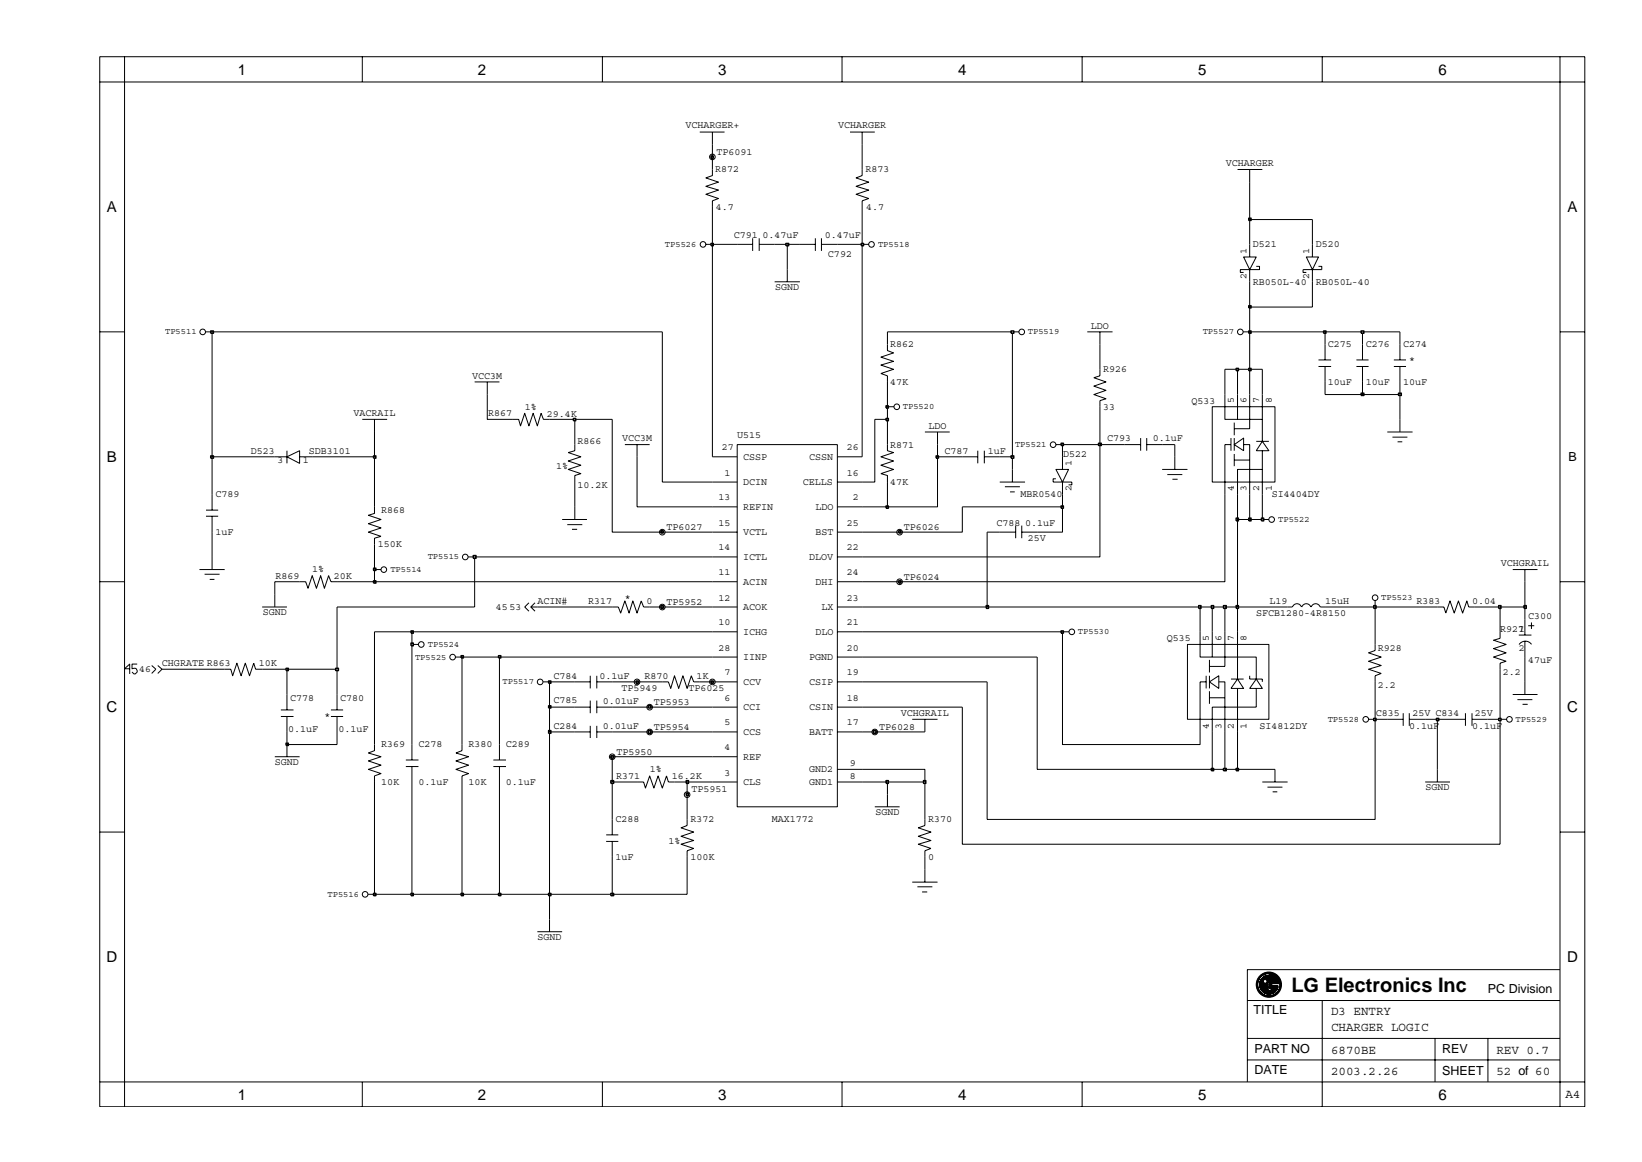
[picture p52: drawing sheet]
<svg xmlns="http://www.w3.org/2000/svg" width="297mm" height="210mm" viewBox="0 0 297 210" stroke-linecap="round" stroke-linejoin="round" font-family="sans-serif">
<defs><g id="words">
<text font-size="3.6" x="233.6" y="179.6">LG Electronics Inc</text>
<g font-size="2.7">
<text x="43" y="13.5">1</text>
<text x="86.5" y="13.5">2</text>
<text x="129.9" y="13.5">3</text>
<text x="173.3" y="13.5">4</text>
<text x="216.8" y="13.5">5</text>
<text x="260.2" y="13.5">6</text>
<text x="19.3" y="38.4">A</text>
<text x="283.6" y="38.4">A</text>
<text x="19.3" y="83.6">B</text>
<text x="19.3" y="128.9">C</text>
<text x="283.5" y="128.9">C</text>
<text x="19.3" y="174.1">D</text>
<text x="283.5" y="174.1">D</text>
<text x="43" y="199">1</text>
<text x="86.5" y="199">2</text>
<text x="129.9" y="199">3</text>
<text x="173.3" y="199">4</text>
<text x="216.8" y="199">5</text>
<text x="260.2" y="199">6</text>
</g>
<g font-size="2.3">
<text x="283.7" y="83.5">B</text>
<text x="269.2" y="179.6">PC Division</text>
<text x="226.7" y="183.5">TITLE</text>
<text x="240.8" y="183.6">D3 ENTRY</text>
<text x="226.9" y="190.5">PART NO</text>
<text x="240.8" y="190.7">6870BE</text>
<text x="240.8" y="186.6">CHARGER LOGIC</text>
<text x="260.9" y="190.5">REV</text>
<text x="270.7" y="190.7">REV 0.7</text>
<text x="226.9" y="194.3">DATE</text>
<text x="240.8" y="194.6">2003.2.26</text>
<text x="260.9" y="194.5">SHEET</text>
<text x="270.7" y="194.6">52 of 60</text>
<text x="283.2" y="198.7">A4</text>
</g>
<g font-size="1.8">
<text x="124" y="23.2">VCHARGER+</text>
<text x="151.6" y="23.2">VCHARGER</text>
<text x="129.6" y="28">TP6091</text>
<text x="129.4" y="31.2">R872</text>
<text x="156.6" y="31.2">R873</text>
<text x="221.7" y="30.1">VCHARGER</text>
<text x="129.5" y="38">4.7</text>
<text x="156.7" y="38">4.7</text>
<text x="132.8" y="43">C791</text>
<text x="137.9" y="43.1">0.47uF</text>
<text x="149.2" y="43.1">0.47uF</text>
<text x="149.8" y="46.4">C792</text>
<text x="225.5" y="45.9" transform="rotate(-90 225.5 45.9)">1</text>
<text x="226.7" y="44.7">D521</text>
<text x="236.8" y="45.9" transform="rotate(-90 236.8 45.9)">1</text>
<text x="238" y="44.7">D520</text>
<text x="140.2" y="52.4">SGND</text>
<text x="225.5" y="50.5" transform="rotate(-90 225.5 50.5)">2</text>
<text x="226.7" y="51.5">RB050L-40</text>
<text x="236.8" y="50.5" transform="rotate(-90 236.8 50.5)">2</text>
<text x="238" y="51.5">RB050L-40</text>
<text x="197.3" y="59.5">LDO</text>
<text x="161" y="62.9">R862</text>
<text x="240.2" y="62.9">C275</text>
<text x="247.1" y="62.9">C276</text>
<text x="253.8" y="62.9">C274</text>
<text x="254.9" y="65.7">*</text>
<text x="85.4" y="68.5">VCC3M</text>
<text x="161" y="69.6">47K</text>
<text x="199.6" y="67.3">R926</text>
<text x="240.2" y="69.7">10uF</text>
<text x="247.1" y="69.7">10uF</text>
<text x="253.8" y="69.7">10uF</text>
<text x="63.9" y="75.3">VACRAIL</text>
<text x="88.3" y="75.3">R867</text>
<text x="94.9" y="74.1">1%</text>
<text x="98.9" y="75.4">29.4K</text>
<text x="168" y="77.6">LDO</text>
<text x="199.6" y="74.1">33</text>
<text x="215.5" y="73">Q533</text>
<text x="223.2" y="73" transform="rotate(-90 223.2 73)">5</text>
<text x="225.5" y="73" transform="rotate(-90 225.5 73)">6</text>
<text x="227.8" y="73" transform="rotate(-90 227.8 73)">7</text>
<text x="230" y="73" transform="rotate(-90 230 73)">8</text>
<text x="45.4" y="82.1">D523</text>
<text x="50.2" y="83.8">3</text>
<text x="54.8" y="83.8">1</text>
<text x="55.9" y="82.1">SDB3101</text>
<text x="104.5" y="80.4">R866</text>
<text x="112.5" y="79.8">VCC3M</text>
<text x="130.6" y="81.5">27</text>
<text x="133.4" y="79.3">U515</text>
<text x="134.5" y="83.2">CSSP</text>
<text x="146.4" y="83.2">CSSN</text>
<text x="153.2" y="81.5">26</text>
<text x="161" y="81">R871</text>
<text x="170.8" y="82.1">C787</text>
<text x="178.7" y="82.1">1uF</text>
<text x="192.3" y="82.7">D522</text>
<text x="200.3" y="79.8">C793</text>
<text x="208.5" y="79.9">0.1uF</text>
<text x="39" y="90">C789</text>
<text x="100.6" y="84.9">1%</text>
<text x="104.5" y="88.3">10.2K</text>
<text x="131.1" y="86.1">1</text>
<text x="134.5" y="87.7">DCIN</text>
<text x="145.2" y="87.7">CELLS</text>
<text x="153.2" y="86.1">16</text>
<text x="161" y="87.7">47K</text>
<text x="184.6" y="90">MBR0540</text>
<text x="193.8" y="88.9" transform="rotate(-90 193.8 88.9)">2</text>
<text x="193.8" y="84.3" transform="rotate(-90 193.8 84.3)">1</text>
<text x="223.2" y="88.8" transform="rotate(-90 223.2 88.8)">4</text>
<text x="225.5" y="88.8" transform="rotate(-90 225.5 88.8)">3</text>
<text x="227.8" y="88.8" transform="rotate(-90 227.8 88.8)">2</text>
<text x="230" y="90">SI4404DY</text>
<text x="230" y="88.8" transform="rotate(-90 230 88.8)">1</text>
<text x="68.9" y="92.8">R868</text>
<text x="120.6" y="95.9">TP6027</text>
<text x="130" y="90.5">13</text>
<text x="130" y="95.1">15</text>
<text x="134.5" y="92.2">REFIN</text>
<text x="147.5" y="92.2">LDO</text>
<text x="153.2" y="95.1">25</text>
<text x="154.3" y="90.5">2</text>
<text x="163.5" y="95.9">TP6026</text>
<text x="180.3" y="95.1">C788</text>
<text x="185.4" y="95.1">0.1uF</text>
<text x="39" y="96.8">1uF</text>
<text x="68.3" y="99">150K</text>
<text x="130" y="99.6">14</text>
<text x="134.5" y="101.3">ICTL</text>
<text x="134.5" y="96.8">VCTL</text>
<text x="146.4" y="101.3">DLOV</text>
<text x="147.5" y="96.8">BST</text>
<text x="153.2" y="99.6">22</text>
<text x="185.9" y="97.9">25V</text>
<text x="49.9" y="104.7">R869</text>
<text x="56.5" y="103.6">1%</text>
<text x="60.4" y="104.8">20K</text>
<text x="130" y="104.1">11</text>
<text x="134.5" y="105.8">ACIN</text>
<text x="147.5" y="105.8">DHI</text>
<text x="153.2" y="104.1">24</text>
<text x="163.5" y="104.9">TP6024</text>
<text x="271.5" y="102.4">VCHGRAIL</text>
<text x="47.5" y="111.3">SGND</text>
<text x="89.7" y="110.4">4553</text>
<text x="97.2" y="109.3">ACIN#</text>
<text x="106.4" y="109.3">R317</text>
<text x="113" y="108.7">*</text>
<text x="116.9" y="109.2">0</text>
<text x="120.6" y="109.4">TP5952</text>
<text x="130" y="108.7">12</text>
<text x="130" y="113.1">10</text>
<text x="134.5" y="110.4">ACOK</text>
<text x="148.6" y="110.4">LX</text>
<text x="153.2" y="113.1">21</text>
<text x="153.2" y="108.7">23</text>
<text x="227.3" y="111.5">SFCB1280-4R8150</text>
<text x="229.7" y="109.3">L19</text>
<text x="239.7" y="109.3">15uH</text>
<text x="256.3" y="109.3">R383</text>
<text x="266.3" y="109.3">0.04</text>
<text x="276.4" y="112">C300</text>
<text x="130" y="117.7">28</text>
<text x="134.5" y="114.8">ICHG</text>
<text x="134.5" y="119.4">IINP</text>
<text x="146.4" y="119.4">PGND</text>
<text x="147.5" y="114.8">DLO</text>
<text x="153.2" y="117.7">20</text>
<text x="211.1" y="116">Q535</text>
<text x="218.7" y="116" transform="rotate(-90 218.7 116)">5</text>
<text x="221" y="116" transform="rotate(-90 221 116)">6</text>
<text x="223.2" y="116" transform="rotate(-90 223.2 116)">7</text>
<text x="225.5" y="116" transform="rotate(-90 225.5 116)">8</text>
<text x="249.3" y="117.7">R928</text>
<text x="271.4" y="114.3">R927</text>
<text x="274.8" y="114.3">1</text>
<text x="274.8" y="117.7">2</text>
<text x="276.4" y="119.9">47uF</text>
<text x="25.2" y="121.6">46</text>
<text x="29.3" y="120.5">CHGRATE R863</text>
<text x="46.8" y="120.6">10K</text>
<text x="100.1" y="122.8">C784</text>
<text x="108.5" y="122.9">0.1uF</text>
<text x="112.4" y="125.1">TP5949</text>
<text x="116.6" y="122.8">R870</text>
<text x="124.6" y="125.1">TP6025</text>
<text x="126" y="122.8">1K</text>
<text x="131.1" y="122.2">7</text>
<text x="134.5" y="123.9">CCV</text>
<text x="146.4" y="123.9">CSIP</text>
<text x="153.2" y="122.2">19</text>
<text x="249.3" y="124.5">2.2</text>
<text x="271.9" y="122.2">2.2</text>
<text x="52.5" y="126.8">C778</text>
<text x="58.7" y="130.2">*</text>
<text x="61.6" y="126.8">C780</text>
<text x="100.1" y="131.9">C284</text>
<text x="100.1" y="127.3">C785</text>
<text x="109.1" y="131.8">0.01uF</text>
<text x="109.1" y="127.4">0.01uF</text>
<text x="118.3" y="127.5">TP5953</text>
<text x="131.1" y="126.8">6</text>
<text x="131.1" y="131.3">5</text>
<text x="134.5" y="128.5">CCI</text>
<text x="146.4" y="128.5">CSIN</text>
<text x="153.2" y="126.8">18</text>
<text x="153.2" y="131.3">17</text>
<text x="163" y="129.6">VCHGRAIL</text>
<text x="218.7" y="131.8" transform="rotate(-90 218.7 131.8)">4</text>
<text x="221" y="131.8" transform="rotate(-90 221 131.8)">3</text>
<text x="223.2" y="131.8" transform="rotate(-90 223.2 131.8)">2</text>
<text x="225.5" y="131.8" transform="rotate(-90 225.5 131.8)">1</text>
<text x="227.8" y="131.9">SI4812DY</text>
<text x="248.9" y="129.6">C835</text>
<text x="254.9" y="131.9">0.1uF</text>
<text x="255.5" y="129.6">25V C834</text>
<text x="266.3" y="131.9">0.1uF</text>
<text x="266.8" y="129.6">25V</text>
<text x="52.2" y="132.4">0.1uF</text>
<text x="61.2" y="132.4">0.1uF</text>
<text x="68.9" y="135.2">R369</text>
<text x="75.7" y="135.2">C278</text>
<text x="84.8" y="135.2">R380</text>
<text x="91.5" y="135.2">C289</text>
<text x="111.5" y="136.6">TP5950</text>
<text x="118.3" y="132.1">TP5954</text>
<text x="131.1" y="135.8">4</text>
<text x="134.5" y="133">CCS</text>
<text x="134.5" y="137.4">REF</text>
<text x="146.4" y="133">BATT</text>
<text x="159" y="132.1">TP6028</text>
<text x="49.7" y="138.4">SGND</text>
<text x="68.9" y="142">10K</text>
<text x="75.7" y="142">0.1uF</text>
<text x="84.8" y="142">10K</text>
<text x="91.5" y="142">0.1uF</text>
<text x="111.5" y="140.9">R371</text>
<text x="117.5" y="139.7">1%</text>
<text x="121.5" y="140.9">16.2K</text>
<text x="125.1" y="143.4">TP5951</text>
<text x="131.1" y="140.3">3</text>
<text x="134.5" y="142">CLS</text>
<text x="146.4" y="142">GND1</text>
<text x="146.4" y="139.7">GND2</text>
<text x="153.8" y="140.9">8</text>
<text x="153.8" y="138.6">9</text>
<text x="257.9" y="143">SGND</text>
<text x="111.3" y="148.8">C288</text>
<text x="124.9" y="148.8">R372</text>
<text x="139.6" y="148.8">MAX1772</text>
<text x="158.4" y="147.4">SGND</text>
<text x="167.9" y="148.8">R370</text>
<text x="111.3" y="155.6">1uF</text>
<text x="120.9" y="152.8">1%</text>
<text x="124.9" y="155.6">100K</text>
<text x="167.9" y="155.6">0</text>
<text x="97.2" y="170">SGND</text>
</g>
<g font-size="1.6">
<text x="120.3" y="44.7">TP5526</text>
<text x="158.8" y="44.7">TP5518</text>
<text x="29.9" y="60.5">TP5511</text>
<text x="185.9" y="60.5">TP5519</text>
<text x="217.6" y="60.5">TP5527</text>
<text x="163.3" y="74.1">TP5520</text>
<text x="183.6" y="80.9">TP5521</text>
<text x="231.2" y="94.5">TP5522</text>
<text x="77.4" y="101.2">TP5515</text>
<text x="70.6" y="103.5">TP5514</text>
<text x="249.9" y="108.6">TP5523</text>
<text x="75.1" y="119.3">TP5525</text>
<text x="77.4" y="117.1">TP5524</text>
<text x="195" y="114.8">TP5530</text>
<text x="90.9" y="123.8">TP5517</text>
<text x="240.2" y="130.6">TP5528</text>
<text x="274.2" y="130.6">TP5529</text>
<text x="59.2" y="162.3">TP5516</text>
</g>
</g></defs>
<g fill="none" stroke="#000" stroke-width=".18">
<path d="M126.6 23.9h4.5M128.9 30.7v1.1l-1.2 .4 2.3 .8-2.3 .7 2.3 .7-2.3 .8 2.3 .7-1.1 .4v1.1M128.9 23.9v2.2M153.8 23.9h4.5M156 30.7v1.1l-1.1 .4 2.3 .8-2.3 .7 2.3 .7-2.3 .8 2.3 .7-1.2 .4v1.1M156 23.9v2.2M223.9 30.7h4.5M226.1 30.7v2.3M127.7 44.2h1.2M133.4 44.2h2.8M136.2 43.1v2.3M137.3 44.2h2.8"/>
<path d="M137.3 43.1v2.3M140.1 51h4.6M142.4 48.8v2.2M144.7 44.2h2.8M147.5 43.1v2.3M148.6 44.2h2.9M148.6 43.1v2.3M156 44.2h1.2M225 46.5h2.3l-1.2 2.3zM226.1 44.2v2.3M226.1 48.8v2.2M227.3 48.2h.5v.6h-3.4v.5h.6"/>
<path d="M236.3 46.5h2.2l-1.1 2.3zM237.4 44.2v2.3M237.4 48.8v2.2M238.5 48.2h.6v.6h-3.4v.5h.6M37.3 60h1.1M65.5 75.9h4.5M67.7 75.9v2.3M85.9 69.1h4.4M88.1 69.1v2.3M92.6 75.9h1.2l.4 1.2 .7-2.3 .8 2.3 .7-2.3 .8 2.3 .7-2.3 .4 1.1h1.1M160.5 62.3v1.1l1.1 .5-2.2 .7 2.2 .8-2.2 .7 2.2 .7-2.2 .8 1.1 .4v1.1M160.5 73.6h1.1"/>
<path d="M167.3 78.2h4.5M169.6 78.2v2.3M183.1 60h1.1M196.7 60h4.6M199 66.8v1.2l-1.1 .3 2.2 .8-2.2 .8 2.2 .7-2.2 .8 2.2 .8-1.1 .3v1.1M199 60v2.3M206.3 79.3v2.3M207.4 79.3v2.3M219.3 73.6h11.3v13.6h-11.3zM221.6 71.4v4.5h2.3M222.7 79.3v2.3M223.3 76.5v2.3"/>
<path d="M223.3 79.3v2.3M223.9 71.4v4.5M225 60h1.1M226.1 71.4v6.2h-2.8M227.3 79.9h2.2M228.4 79.9l1.1 1.7h-2.2zM228.4 71.4v4.5h-4.5M228.4 75.9v4M238.5 65.1h2.3M238.5 66.3h2.3M239.7 62.3v2.8M239.7 66.3v2.8"/>
<path d="M245.4 65.1h2.2M245.4 66.3h2.2M246.5 62.3v2.8M246.5 66.3v2.8M251 78.2h4.5M251.9 79.1h2.7M252.1 65.1h2.2M252.1 66.3h2.2M252.8 79.9h.9M253.2 62.3v2.8M253.2 66.3v2.8M253.2 75.9v2.3"/>
<path d="M37.3 93.4h2.2M37.3 92.3h2.2M38.4 89.4v2.9M38.4 93.4v2.9M49.7 82.7h2.2M51.9 81.6v2.2M51.9 82.7l2.3-1.1v2.2zM54.2 82.7h2.3M67.7 91.7v1.2l-1.1 .3 2.3 .8-2.3 .8 2.3 .7-2.3 .8 2.3 .7-1.2 .4v1.1M101.7 94h4.5M102.6 94.9h2.7M103.5 95.8h.9"/>
<path d="M104 80.5v1.1l-1.2 .3 2.3 .8-2.3 .7 2.3 .8-2.3 .7 2.3 .8-1.1 .3v1.2M104 91.7v2.3M113 80.5h4.5M115.2 80.5v2.2M128.9 87.2h4.5M128.9 91.7h4.5M128.9 82.7h4.5M128.9 96.3h4.5M133.4 80.5h18.1v65.5h-18.1zM151.5 87.2h4.5M151.5 91.7h4.5M151.5 82.7h4.5"/>
<path d="M151.5 96.3h4.5M160.5 80.5v1.1l1.1 .3-2.2 .8 2.2 .7-2.2 .8 2.2 .7-2.2 .8 1.1 .3v1.2M174.1 82.7h2.8M176.9 81.6v2.2M178.1 82.7h2.8M178.1 81.6v2.2M180.9 87.2h4.5M180.9 96.3h2.8M181.8 88.1h2.7M182.7 89h.9M183.1 84.9v2.3M183.7 95.1v2.3"/>
<path d="M184.8 96.3h2.8M184.8 95.1v2.3M191 84.9h2.3l-1.1 2.3zM191 86.6h-.5v.6h3.4v.5h-.6M191 80.5h1.2M192.2 82.7v2.2M192.2 87.2v2.2M203.5 80.5h2.8M207.4 80.5h2.8M210.2 84.9h4.6M211.2 85.9h2.7M212.1 86.7h.9"/>
<path d="M212.5 82.7v2.2M222.7 80.5h-1.1v8.9M223.3 80.5l1.7-1.2v2.3zM223.3 82.1v2.2M223.3 83.2h2.8M225 80.5h1.1v2.7M226.1 83.2v6.2M228.4 81.6v3.3h-4.5v4.5M228.4 84.9v4.5M228.4 94h1.1M36.1 103.1h4.6M37 103.9h2.7"/>
<path d="M37.9 104.8h.9M38.4 100.8v2.3M47.4 109.8h4.5M49.7 107.5v2.3M54.2 105.3h1.1l.4 1.1 .8-2.2 .7 2.2 .8-2.2 .7 2.2 .7-2.2 .5 1.1h1.1M67.7 103.1h1.2M74.5 116.6h1.2M82.5 118.9h1.1M84.8 100.8h1.1M95.7 109.1l-.8 .7 .8 .8M96 109.8h1.2M96 109.8l.8 .8"/>
<path d="M96.8 109.1l-.8 .7M110.8 109.8h1.1l.4 1.1 .7-2.2 .8 2.2 .7-2.2 .7 2.2 .8-2.2 .4 1.1h1.1M128.9 109.8h4.5M128.9 100.8h4.5M128.9 118.9h4.5M128.9 105.3h4.5M128.9 114.3h4.5M151.5 109.8h4.5M151.5 100.8h4.5M151.5 118.9h4.5M151.5 105.3h4.5M151.5 114.3h4.5"/>
<path d="M192.2 114.3h1.1M214.8 116.6h14.7v13.6h-14.7zM217.1 114.3v4.6h2.2M218.8 119.4v2.3M219.3 114.3v4.6M221.6 114.3v6.3h-2.8M223.9 114.3v4.6h-4.6M232.9 109.8h.9M233.8 109.8a.85 .85 0 0 1 .8-.6 .85 .85 0 0 1 .8 .6M235.5 109.8a.85 .85 0 0 1 .8-.6 .85 .85 0 0 1 .8 .6M239.7 109.8h-.9a.85 .85 0 0 0-.8-.6 .85 .85 0 0 0-.8 .6M248.8 116.6v1.1l-1.2 .4 2.3 .8-2.3 .8 2.3 .7-2.3 .7 2.3 .8-1.1 .4v1.1"/>
<path d="M248.8 108.7v1.1M260 109.8h1.2l.3 1.1 .8-2.2 .8 2.2 .7-2.2 .8 2.2 .8-2.2 .3 1.1h1.1M271.4 114.3v1.2l-1.2 .3 2.3 .8-2.3 .8 2.3 .7-2.3 .8 2.3 .8-1.1 .3v1.1M273.7 103.1h4.4M274.8 114.9h2.2M275.9 103.1v2.2M275.9 112.1v2.8M275.9 116v2.9M276.4 113.2h1.1M277 112.6v1.2M277 116.6a1.35 1.35 0 0 0-2.2 0M27.4 120.4l.8 .7-.8 .8"/>
<path d="M28.5 120.4l.8 .7-.8 .8M40.7 121.1h1.1l.3 1.2 .8-2.3 .7 2.3 .8-2.3 .7 2.3 .8-2.3 .3 1.1h1.2M49.7 136.9h4.5M50.8 128.5h2.3M50.8 129.6h2.3M51.9 125.7v2.8M51.9 129.6v2.8M51.9 134.7v2.2M59.9 128.5h2.2M59.9 129.6h2.2M61 125.7v2.8M61 129.6v2.8"/>
<path d="M67.7 134.7v1.1l-1.1 .4 2.3 .7-2.3 .8 2.3 .7-2.3 .8 2.3 .8-1.2 .4v1.1M73.4 138.7h2.3M73.4 137.5h2.3M74.5 134.7v2.8M74.5 138.7v2.8M83.6 134.7v1.1l-1.1 .4 2.3 .7-2.3 .8 2.3 .7-2.3 .8 2.3 .8-1.2 .4v1.1M89.2 138.7h2.3M89.2 137.5h2.3M90.3 134.7v2.8M90.3 138.7v2.8M98.3 123.4h1.1M104 123.4h2.8"/>
<path d="M104 128h2.8M104 132.4h2.8M106.8 122.3v2.3M106.8 126.8v2.3M106.8 131.3v2.2M108 123.4h2.8M108 128h2.8M108 122.3v2.3M108 126.8v2.3M108 131.3v2.2M108 132.4h2.8M119.8 123.4h1.1l.4 1.2 .7-2.3 .8 2.3 .7-2.3 .8 2.3 .8-2.3 .4 1.1h1.1"/>
<path d="M128.9 123.4h4.5M128.9 128h4.5M128.9 132.4h4.5M128.9 136.9h4.5M151.5 123.4h4.5M151.5 128h4.5M151.5 132.4h4.5M151.5 139.2h4.5M165 130.2h4.6M167.3 130.2v2.2M218.2 123.4h-1.1v9M218.2 122.3v2.3"/>
<path d="M218.8 123.4l1.7-1.1v2.3zM218.8 122.3v2.3M218.8 125.1v2.3M218.8 126.3h2.8M220.5 123.4h1.1v2.9M221.6 126.3v6.1M222.7 122.9h2.3M223.9 122.9l1.1 1.7h-2.3zM223.9 124.6v3.4h-4.6v4.4M223.9 122.9v-4h3.4v4M226.1 122.3v.6h2.3v.5M227.3 122.9l1.1 1.7h-2.3z"/>
<path d="M227.3 124.6v3.4h-3.4v4.4M230.6 139.2v2.3M247.6 130.2h1.2M251 130.2h2.8M253.8 129.1v2.2M254.9 130.2h2.9M254.9 129.1v2.2M260 139.2v2.3M262.3 130.2h2.8M265.1 129.1v2.2M266.3 130.2h2.8M266.3 129.1v2.2"/>
<path d="M271.4 130.2h1.1M273.7 125.7h4.4M274.5 126.6h2.7M275.4 127.4h1M275.9 123.4v2.3M109.7 152.2h2.2M109.7 151.1h2.2M110.8 148.3v2.8M110.8 152.2v2.8M115.2 141.5h1.2l.4 1.1 .7-2.2 .8 2.2 .8-2.2 .7 2.2 .8-2.2 .3 1.1h1.1M124.3 148.3v1.1l-1.1 .4 2.3 .8-2.3 .7 2.3 .8-2.3 .7 2.3 .7-1.2 .4v1.1M128.9 141.5h4.5"/>
<path d="M151.5 141.5h4.5M158.3 146h4.4M160.5 143.8v2.2M165 159.6h4.6M167.3 148.3v1.1l-1.2 .4 2.3 .8-2.3 .7 2.3 .8-2.3 .7 2.3 .7-1.1 .4v1.1M167.3 157.3v2.3M228.4 141.5h4.5M229.3 142.4h2.7M230.2 143.3h.9M257.8 141.5h4.5M66.6 161.8h1.1M97.2 168.6h4.5"/>
<path d="M99.4 161.8v6.8M166 160.5h2.7M166.8 161.4h.9"/>
<circle cx="128.9" cy="28.4" r=".51"/>
<circle cx="127.2" cy="44.2" r=".51"/>
<circle cx="157.7" cy="44.2" r=".51"/>
<circle cx="36.7" cy="60.1" r=".51"/>
<circle cx="162.2" cy="73.6" r=".51"/>
<circle cx="184.8" cy="60.1" r=".51"/>
<circle cx="224.4" cy="60.1" r=".51"/>
<circle cx="119.8" cy="96.3" r=".51"/>
<circle cx="162.7" cy="96.3" r=".51"/>
<circle cx="190.5" cy="80.5" r=".51"/>
<circle cx="230" cy="94" r=".51"/>
<circle cx="69.4" cy="103.1" r=".51"/>
<circle cx="76.2" cy="116.6" r=".51"/>
<circle cx="81.9" cy="118.9" r=".51"/>
<circle cx="84.2" cy="100.8" r=".51"/>
<circle cx="119.8" cy="109.8" r=".51"/>
<circle cx="162.7" cy="105.3" r=".51"/>
<circle cx="193.9" cy="114.3" r=".51"/>
<circle cx="248.8" cy="108.1" r=".51"/>
<circle cx="97.7" cy="123.4" r=".51"/>
<circle cx="110.8" cy="136.9" r=".51"/>
<circle cx="115.2" cy="123.4" r=".51"/>
<circle cx="117.5" cy="128" r=".51"/>
<circle cx="117.5" cy="132.4" r=".51"/>
<circle cx="128.9" cy="123.4" r=".51"/>
<circle cx="158.2" cy="132.4" r=".51"/>
<circle cx="247.1" cy="130.2" r=".51"/>
<circle cx="273.1" cy="130.2" r=".51"/>
<circle cx="124.3" cy="143.8" r=".51"/>
<circle cx="66" cy="161.8" r=".51"/>
</g>
<path d="M67.6 161.6h.4v.5h-.4z" fill="#c2c2c2"/>
<path d="M67.6 161.6h.4v.5h-.4z" fill="none" stroke="#000" stroke-width=".25"/>
<path d="M67.7 141.5v20.3h6.8" fill="none" stroke="#000" stroke-width=".18"/>
<path d="M74.3 161.6h.5v.5h-.5z" fill-rule="evenodd" fill="#c2c2c2"/>
<path d="M74.3 161.6h.5v.5h-.5z" fill="none" stroke="#000" stroke-width=".25"/>
<path d="M74.5 141.5v20.3h9.1" fill="none" stroke="#000" stroke-width=".18"/>
<path d="M83.4 161.6h.4v.5h-.4z" fill="#c2c2c2"/>
<path d="M83.4 161.6h.4v.5h-.4z" fill="none" stroke="#000" stroke-width=".25"/>
<path d="M83.6 141.5v20.3h6.7" fill="none" stroke="#000" stroke-width=".18"/>
<path d="M90.2 161.6h.4v.5h-.4z" fill="#c2c2c2"/>
<path d="M90.2 161.6h.4v.5h-.4z" fill="none" stroke="#000" stroke-width=".25"/>
<path d="M90.3 141.5v20.3h9.1" fill="none" stroke="#000" stroke-width=".18"/>
<path d="M99.2 161.6h.5v.5h-.5z" fill="#c2c2c2"/>
<path d="M99.2 161.6h.5v.5h-.5z" fill="none" stroke="#000" stroke-width=".25"/>
<path d="M99.4 132.4v29.4h11.4" fill="none" stroke="#000" stroke-width=".18"/>
<path d="M110.5 161.6h.5v.5h-.5z" fill-rule="evenodd" fill="#c2c2c2"/>
<path d="M110.5 161.6h.5v.5h-.5z" fill="none" stroke="#000" stroke-width=".25"/>
<path d="M174.1 128v24.8h97.3v-22.6M178.6 123.4v24.9h70.2v-18.1M110.8 155v6.8h13.5v-6.8M110.8 141.5v6.8M124.3 143.8v4.5M167.3 141.5v6.8M167.3 155v2.3" fill="none" stroke="#000" stroke-width=".18"/>
<path d="M124.1 143.5h.5v.5h-.5z" fill="#c2c2c2"/>
<path d="M124.1 143.5h.5v.5h-.5z" fill="none" stroke="#000" stroke-width=".25"/>
<path d="M124.3 141.5v2.3M160.5 141.5v2.3" fill="none" stroke="#000" stroke-width=".18"/>
<path d="M110.5 141.2h.5v.6h-.5z" fill-rule="evenodd" fill="#c2c2c2"/>
<path d="M110.5 141.2h.5v.6h-.5z" fill="none" stroke="#000" stroke-width=".25"/>
<path d="M110.8 136.9v4.6h4.4M122 141.5h2.3" fill="none" stroke="#000" stroke-width=".18"/>
<path d="M124.1 141.2h.5v.6h-.5z" fill="#c2c2c2"/>
<path d="M124.1 141.2h.5v.6h-.5z" fill="none" stroke="#000" stroke-width=".25"/>
<path d="M124.3 141.5h4.6M156 141.5h4.5" fill="none" stroke="#000" stroke-width=".18"/>
<path d="M160.3 141.2h.4v.6h-.4z" fill="#c2c2c2"/>
<path d="M160.3 141.2h.4v.6h-.4z" fill="none" stroke="#000" stroke-width=".25"/>
<path d="M160.5 141.5h6.8" fill="none" stroke="#000" stroke-width=".18"/>
<path d="M167.1 141.2h.4v.6h-.4z" fill="#c2c2c2"/>
<path d="M167.1 141.2h.4v.6h-.4z" fill="none" stroke="#000" stroke-width=".25"/>
<path d="M187.6 118.9v20.3h31.7M156 139.2h11.3v2.3" fill="none" stroke="#000" stroke-width=".18"/>
<path d="M219.1 139h.5v.5h-.5z" fill-rule="evenodd" fill="#c2c2c2"/>
<path d="M219.1 139h.5v.5h-.5z" fill="none" stroke="#000" stroke-width=".25"/>
<path d="M219.3 132.4v6.8h2.3" fill="none" stroke="#000" stroke-width=".18"/>
<path d="M221.3 139h.5v.5h-.5z" fill-rule="evenodd" fill="#c2c2c2"/>
<path d="M221.3 139h.5v.5h-.5z" fill="none" stroke="#000" stroke-width=".25"/>
<path d="M221.6 132.4v6.8h2.3" fill="none" stroke="#000" stroke-width=".18"/>
<path d="M223.6 139h.4v.5h-.4z" fill-rule="evenodd" fill="#c2c2c2"/>
<path d="M223.6 139h.4v.5h-.4z" fill="none" stroke="#000" stroke-width=".25"/>
<path d="M223.9 132.4v6.8h6.7M260 130.2v9" fill="none" stroke="#000" stroke-width=".18"/>
<path d="M110.5 136.8h.5v.4h-.5z" fill-rule="evenodd" fill="#c2c2c2"/>
<path d="M110.5 136.8h.5v.4h-.5z" fill="none" stroke="#000" stroke-width=".25"/>
<path d="M110.8 136.9h18.1" fill="none" stroke="#000" stroke-width=".18"/>
<path d="M51.7 134.5h.5v.4h-.5z" fill="#c2c2c2"/>
<path d="M51.7 134.5h.5v.4h-.5z" fill="none" stroke="#000" stroke-width=".25"/>
<path d="M67.7 114.3v20.4M74.5 116.6v18.1M83.6 118.9v15.8M90.3 118.9v15.8M192.2 114.3v20.4h24.9v-2.3M51.9 132.4v2.3h9.1v-2.3" fill="none" stroke="#000" stroke-width=".18"/>
<path d="M99.2 132.2h.5v.5h-.5z" fill="#c2c2c2"/>
<path d="M99.2 132.2h.5v.5h-.5z" fill="none" stroke="#000" stroke-width=".25"/>
<path d="M99.4 128v4.4h4.6M110.8 132.4h6.7" fill="none" stroke="#000" stroke-width=".18"/>
<path d="M117.3 132.2h.5v.5h-.5z" fill="#c2c2c2"/>
<path d="M117.3 132.2h.5v.5h-.5z" fill="none" stroke="#000" stroke-width=".25"/>
<path d="M117.5 132.4h11.4M156 132.4h2.3" fill="none" stroke="#000" stroke-width=".18"/>
<path d="M158 132.2h.5v.5h-.5z" fill-rule="evenodd" fill="#c2c2c2"/>
<path d="M158 132.2h.5v.5h-.5z" fill="none" stroke="#000" stroke-width=".25"/>
<path d="M158.3 132.4h9" fill="none" stroke="#000" stroke-width=".18"/>
<path d="M248.5 130h.4v.4h-.4z" fill-rule="evenodd" fill="#c2c2c2"/>
<path d="M248.5 130h.4v.4h-.4z" fill="none" stroke="#000" stroke-width=".25"/>
<path d="M248.8 123.4v6.8h2.2M257.8 130.2h2.2" fill="none" stroke="#000" stroke-width=".18"/>
<path d="M259.9 130h.4v.4h-.4z" fill-rule="evenodd" fill="#c2c2c2"/>
<path d="M259.9 130h.4v.4h-.4z" fill="none" stroke="#000" stroke-width=".25"/>
<path d="M260 130.2h2.3M269.1 130.2h2.3" fill="none" stroke="#000" stroke-width=".18"/>
<path d="M271.1 130h.4v.4h-.4z" fill-rule="evenodd" fill="#c2c2c2"/>
<path d="M271.1 130h.4v.4h-.4z" fill="none" stroke="#000" stroke-width=".25"/>
<path d="M271.4 121.1v9.1" fill="none" stroke="#000" stroke-width=".18"/>
<path d="M99.2 127.7h.5v.4h-.5z" fill="#c2c2c2"/>
<path d="M99.2 127.7h.5v.4h-.5z" fill="none" stroke="#000" stroke-width=".25"/>
<path d="M99.4 123.4v4.6h4.6M110.8 128h6.7" fill="none" stroke="#000" stroke-width=".18"/>
<path d="M117.3 127.7h.5v.4h-.5z" fill="#c2c2c2"/>
<path d="M117.3 127.7h.5v.4h-.5z" fill="none" stroke="#000" stroke-width=".25"/>
<path d="M51.9 121.1v4.6M61 121.1v4.6M117.5 128h11.4M156 128h18.1" fill="none" stroke="#000" stroke-width=".18"/>
<path d="M99.2 123.2h.5v.4h-.5z" fill="#c2c2c2"/>
<path d="M99.2 123.2h.5v.4h-.5z" fill="none" stroke="#000" stroke-width=".25"/>
<path d="M99.4 123.4h4.6M110.8 123.4h4.4" fill="none" stroke="#000" stroke-width=".18"/>
<path d="M115.1 123.2h.4v.4h-.4z" fill="#c2c2c2"/>
<path d="M115.1 123.2h.4v.4h-.4z" fill="none" stroke="#000" stroke-width=".25"/>
<path d="M115.2 123.4h4.6M126.6 123.4h2.3" fill="none" stroke="#000" stroke-width=".18"/>
<path d="M128.6 123.2h.4v.4h-.4z" fill="#c2c2c2"/>
<path d="M128.6 123.2h.4v.4h-.4z" fill="none" stroke="#000" stroke-width=".25"/>
<path d="M275.9 118.9v4.5M29.3 121.1h11.4M47.4 121.1h4.5M156 123.4h22.6" fill="none" stroke="#000" stroke-width=".18"/>
<path d="M51.7 120.9h.5v.4h-.5z" fill="#c2c2c2"/>
<path d="M51.7 120.9h.5v.4h-.5z" fill="none" stroke="#000" stroke-width=".25"/>
<path d="M51.9 121.1h9.1" fill="none" stroke="#000" stroke-width=".18"/>
<path d="M60.7 120.9h.5v.4h-.5z" fill-rule="evenodd" fill="#c2c2c2"/>
<path d="M60.7 120.9h.5v.4h-.5z" fill="none" stroke="#000" stroke-width=".25"/>
<path d="M61 109.8v11.3" fill="none" stroke="#000" stroke-width=".18"/>
<path d="M83.4 118.6h.4v.5h-.4z" fill="#c2c2c2"/>
<path d="M83.4 118.6h.4v.5h-.4z" fill="none" stroke="#000" stroke-width=".25"/>
<path d="M83.6 118.9h6.7" fill="none" stroke="#000" stroke-width=".18"/>
<path d="M90.2 118.6h.4v.5h-.4z" fill="#c2c2c2"/>
<path d="M90.2 118.6h.4v.5h-.4z" fill="none" stroke="#000" stroke-width=".25"/>
<path d="M90.3 118.9h38.6M156 118.9h31.6" fill="none" stroke="#000" stroke-width=".18"/>
<path d="M74.3 116.4h.5v.5h-.5z" fill-rule="evenodd" fill="#c2c2c2"/>
<path d="M74.3 116.4h.5v.5h-.5z" fill="none" stroke="#000" stroke-width=".25"/>
<path d="M67.7 114.3h6.8v2.3M248.8 109.8v6.8" fill="none" stroke="#000" stroke-width=".18"/>
<path d="M74.3 114.1h.5v.5h-.5z" fill-rule="evenodd" fill="#c2c2c2"/>
<path d="M74.3 114.1h.5v.5h-.5z" fill="none" stroke="#000" stroke-width=".25"/>
<path d="M74.5 114.3h54.4M156 114.3h36.2" fill="none" stroke="#000" stroke-width=".18"/>
<path d="M191.9 114.1h.5v.5h-.5z" fill="#c2c2c2"/>
<path d="M191.9 114.1h.5v.5h-.5z" fill="none" stroke="#000" stroke-width=".25"/>
<path d="M85.9 100.8v9h-24.9M97.2 109.8h13.6M117.5 109.8h2.3M217.1 109.8v4.5M219.3 109.8v4.5M221.6 109.8v4.5M223.9 109.8v4.5M271.4 109.8v4.5M275.9 109.8v2.3" fill="none" stroke="#000" stroke-width=".18"/>
<path d="M119.6 109.6h.4v.5h-.4z" fill-rule="evenodd" fill="#c2c2c2"/>
<path d="M119.6 109.6h.4v.5h-.4z" fill="none" stroke="#000" stroke-width=".25"/>
<path d="M119.8 109.8h9.1M156 109.8h22.6" fill="none" stroke="#000" stroke-width=".18"/>
<path d="M178.4 109.6h.4v.5h-.4z" fill-rule="evenodd" fill="#c2c2c2"/>
<path d="M178.4 109.6h.4v.5h-.4z" fill="none" stroke="#000" stroke-width=".25"/>
<path d="M178.6 96.3v13.5h38.5" fill="none" stroke="#000" stroke-width=".18"/>
<path d="M216.8 109.6h.5v.5h-.5z" fill-rule="evenodd" fill="#c2c2c2"/>
<path d="M216.8 109.6h.5v.5h-.5z" fill="none" stroke="#000" stroke-width=".25"/>
<path d="M217.1 109.8h2.2" fill="none" stroke="#000" stroke-width=".18"/>
<path d="M219.1 109.6h.5v.5h-.5z" fill-rule="evenodd" fill="#c2c2c2"/>
<path d="M219.1 109.6h.5v.5h-.5z" fill="none" stroke="#000" stroke-width=".25"/>
<path d="M219.3 109.8h2.3" fill="none" stroke="#000" stroke-width=".18"/>
<path d="M221.3 109.6h.5v.5h-.5z" fill-rule="evenodd" fill="#c2c2c2"/>
<path d="M221.3 109.6h.5v.5h-.5z" fill="none" stroke="#000" stroke-width=".25"/>
<path d="M221.6 109.8h2.3" fill="none" stroke="#000" stroke-width=".18"/>
<path d="M223.6 109.6h.4v.5h-.4z" fill-rule="evenodd" fill="#c2c2c2"/>
<path d="M223.6 109.6h.4v.5h-.4z" fill="none" stroke="#000" stroke-width=".25"/>
<path d="M223.9 94v15.8h9M239.7 109.8h9.1" fill="none" stroke="#000" stroke-width=".18"/>
<path d="M248.5 109.6h.4v.5h-.4z" fill-rule="evenodd" fill="#c2c2c2"/>
<path d="M248.5 109.6h.4v.5h-.4z" fill="none" stroke="#000" stroke-width=".25"/>
<path d="M248.8 109.8h11.2M266.8 109.8h4.6" fill="none" stroke="#000" stroke-width=".18"/>
<path d="M271.1 109.6h.4v.5h-.4z" fill-rule="evenodd" fill="#c2c2c2"/>
<path d="M271.1 109.6h.4v.5h-.4z" fill="none" stroke="#000" stroke-width=".25"/>
<path d="M271.4 109.8h4.5" fill="none" stroke="#000" stroke-width=".18"/>
<path d="M275.7 109.6h.4v.5h-.4z" fill-rule="evenodd" fill="#c2c2c2"/>
<path d="M275.7 109.6h.4v.5h-.4z" fill="none" stroke="#000" stroke-width=".25"/>
<path d="M54.2 105.3h-4.5v2.2M61 105.3h6.7M275.9 105.3v4.5" fill="none" stroke="#000" stroke-width=".18"/>
<path d="M67.6 105.1h.4v.4h-.4z" fill="#c2c2c2"/>
<path d="M67.6 105.1h.4v.4h-.4z" fill="none" stroke="#000" stroke-width=".25"/>
<path d="M67.7 103.1v2.2h61.2M156 105.3h6.7" fill="none" stroke="#000" stroke-width=".18"/>
<path d="M162.6 105.1h.4v.4h-.4z" fill="#c2c2c2"/>
<path d="M162.6 105.1h.4v.4h-.4z" fill="none" stroke="#000" stroke-width=".25"/>
<path d="M221.6 89.4v15.9h-58.9" fill="none" stroke="#000" stroke-width=".18"/>
<path d="M67.6 102.8h.4v.4h-.4z" fill="#c2c2c2"/>
<path d="M67.6 102.8h.4v.4h-.4z" fill="none" stroke="#000" stroke-width=".25"/>
<path d="M38.4 96.3v4.5M67.7 98.5v4.6" fill="none" stroke="#000" stroke-width=".18"/>
<path d="M85.6 100.5h.5v.5h-.5z" fill-rule="evenodd" fill="#c2c2c2"/>
<path d="M85.6 100.5h.5v.5h-.5z" fill="none" stroke="#000" stroke-width=".25"/>
<path d="M110.8 75.9v20.4h9M199 80.5v20.3h-43M85.9 100.8h43" fill="none" stroke="#000" stroke-width=".18"/>
<path d="M119.6 96h.4v.5h-.4z" fill-rule="evenodd" fill="#c2c2c2"/>
<path d="M119.6 96h.4v.5h-.4z" fill="none" stroke="#000" stroke-width=".25"/>
<path d="M119.8 96.3h9.1M156 96.3h6.7" fill="none" stroke="#000" stroke-width=".18"/>
<path d="M162.6 96h.4v.5h-.4z" fill="#c2c2c2"/>
<path d="M162.6 96h.4v.5h-.4z" fill="none" stroke="#000" stroke-width=".25"/>
<path d="M174.1 91.7v4.6h-11.4M178.6 96.3h2.3M192.2 91.7v4.6h-4.6" fill="none" stroke="#000" stroke-width=".18"/>
<path d="M223.6 93.7h.4v.6h-.4z" fill-rule="evenodd" fill="#c2c2c2"/>
<path d="M223.6 93.7h.4v.6h-.4z" fill="none" stroke="#000" stroke-width=".25"/>
<path d="M223.9 89.4v4.6h2.2" fill="none" stroke="#000" stroke-width=".18"/>
<path d="M225.9 93.7h.4v.6h-.4z" fill-rule="evenodd" fill="#c2c2c2"/>
<path d="M225.9 93.7h.4v.6h-.4z" fill="none" stroke="#000" stroke-width=".25"/>
<path d="M226.1 89.4v4.6h2.3" fill="none" stroke="#000" stroke-width=".18"/>
<path d="M228.2 93.7h.4v.6h-.4z" fill-rule="evenodd" fill="#c2c2c2"/>
<path d="M228.2 93.7h.4v.6h-.4z" fill="none" stroke="#000" stroke-width=".25"/>
<path d="M67.7 82.7v9M104 87.2v4.5M115.2 82.7v9h13.7M156 91.7h4.5M228.4 89.4v4.6" fill="none" stroke="#000" stroke-width=".18"/>
<path d="M160.3 91.5h.4v.5h-.4z" fill="#c2c2c2"/>
<path d="M160.3 91.5h.4v.5h-.4z" fill="none" stroke="#000" stroke-width=".25"/>
<path d="M169.6 82.7v9h-9.1v-4.5M174.1 91.7h18.1" fill="none" stroke="#000" stroke-width=".18"/>
<path d="M191.9 91.5h.5v.5h-.5z" fill="#c2c2c2"/>
<path d="M191.9 91.5h.5v.5h-.5z" fill="none" stroke="#000" stroke-width=".25"/>
<path d="M119.8 60v27.2h9.1M158.3 75.9v11.3h-2.3M38.4 82.7v6.7M183.1 82.7v2.2M192.2 89.4v2.3" fill="none" stroke="#000" stroke-width=".18"/>
<path d="M38.1 82.5h.5v.4h-.5z" fill-rule="evenodd" fill="#c2c2c2"/>
<path d="M38.1 82.5h.5v.4h-.5z" fill="none" stroke="#000" stroke-width=".25"/>
<path d="M38.4 60v22.7h11.3M56.5 82.7h11.2" fill="none" stroke="#000" stroke-width=".18"/>
<path d="M67.6 82.5h.4v.4h-.4z" fill="#c2c2c2"/>
<path d="M67.6 82.5h.4v.4h-.4z" fill="none" stroke="#000" stroke-width=".25"/>
<path d="M128.9 44.2v38.5M156 44.2v38.5M67.7 78.2v4.5" fill="none" stroke="#000" stroke-width=".18"/>
<path d="M169.3 82.5h.5v.4h-.5z" fill="#c2c2c2"/>
<path d="M169.3 82.5h.5v.4h-.5z" fill="none" stroke="#000" stroke-width=".25"/>
<path d="M169.6 80.5v2.2h4.5M180.9 82.7h2.2" fill="none" stroke="#000" stroke-width=".18"/>
<path d="M182.9 82.5h.5v.4h-.5z" fill="#c2c2c2"/>
<path d="M182.9 82.5h.5v.4h-.5z" fill="none" stroke="#000" stroke-width=".25"/>
<path d="M104 75.9v4.6M160.5 75.9v4.6M183.1 60v22.7M192.2 80.5v2.2M212.5 80.5v2.2" fill="none" stroke="#000" stroke-width=".18"/>
<path d="M191.9 80.2h.5v.4h-.5z" fill="#c2c2c2"/>
<path d="M191.9 80.2h.5v.4h-.5z" fill="none" stroke="#000" stroke-width=".25"/>
<path d="M192.2 80.5h6.8" fill="none" stroke="#000" stroke-width=".18"/>
<path d="M198.7 80.2h.5v.4h-.5z" fill="#c2c2c2"/>
<path d="M198.7 80.2h.5v.4h-.5z" fill="none" stroke="#000" stroke-width=".25"/>
<path d="M88.1 71.4v4.5h4.5M99.4 75.9h4.6M199 73.6v6.9h4.5M210.2 80.5h2.3" fill="none" stroke="#000" stroke-width=".18"/>
<path d="M103.7 75.7h.5v.4h-.5z" fill-rule="evenodd" fill="#c2c2c2"/>
<path d="M103.7 75.7h.5v.4h-.5z" fill="none" stroke="#000" stroke-width=".25"/>
<path d="M104 75.9h6.8M158.3 75.9h2.2" fill="none" stroke="#000" stroke-width=".18"/>
<path d="M160.3 75.7h.4v.4h-.4z" fill="#c2c2c2"/>
<path d="M160.3 75.7h.4v.4h-.4z" fill="none" stroke="#000" stroke-width=".25"/>
<path d="M160.5 73.6v2.3M253.2 71.4v4.5" fill="none" stroke="#000" stroke-width=".18"/>
<path d="M160.3 73.4h.4v.4h-.4z" fill="#c2c2c2"/>
<path d="M160.3 73.4h.4v.4h-.4z" fill="none" stroke="#000" stroke-width=".25"/>
<path d="M160.5 69.1v4.5M221.6 66.8v4.6M223.9 66.8v4.6M226.1 66.8v4.6M228.4 66.8v4.6M239.7 69.1v2.3h6.8" fill="none" stroke="#000" stroke-width=".18"/>
<path d="M246.2 71.1h.5v.5h-.5z" fill-rule="evenodd" fill="#c2c2c2"/>
<path d="M246.2 71.1h.5v.5h-.5z" fill="none" stroke="#000" stroke-width=".25"/>
<path d="M246.5 69.1v2.3h6.7" fill="none" stroke="#000" stroke-width=".18"/>
<path d="M253 71.1h.5v.5h-.5z" fill-rule="evenodd" fill="#c2c2c2"/>
<path d="M253 71.1h.5v.5h-.5z" fill="none" stroke="#000" stroke-width=".25"/>
<path d="M199 62.3v4.5M221.6 66.8h2.3M253.2 69.1v2.3" fill="none" stroke="#000" stroke-width=".18"/>
<path d="M223.6 66.7h.4v.4h-.4z" fill-rule="evenodd" fill="#c2c2c2"/>
<path d="M223.6 66.7h.4v.4h-.4z" fill="none" stroke="#000" stroke-width=".25"/>
<path d="M223.9 66.8h2.2" fill="none" stroke="#000" stroke-width=".18"/>
<path d="M225.9 66.7h.4v.4h-.4z" fill-rule="evenodd" fill="#c2c2c2"/>
<path d="M225.9 66.7h.4v.4h-.4z" fill="none" stroke="#000" stroke-width=".25"/>
<path d="M160.5 60v2.3M226.1 60v6.8h2.3M239.7 60v2.3M246.5 60v2.3M253.2 60v2.3" fill="none" stroke="#000" stroke-width=".18"/>
<path d="M38.1 59.9h.5v.4h-.5z" fill-rule="evenodd" fill="#c2c2c2"/>
<path d="M38.1 59.9h.5v.4h-.5z" fill="none" stroke="#000" stroke-width=".25"/>
<path d="M38.4 60h81.4M160.5 60h22.6" fill="none" stroke="#000" stroke-width=".18"/>
<path d="M182.9 59.9h.5v.4h-.5z" fill="#c2c2c2"/>
<path d="M182.9 59.9h.5v.4h-.5z" fill="none" stroke="#000" stroke-width=".25"/>
<path d="M225.9 59.9h.4v.4h-.4z" fill-rule="evenodd" fill="#c2c2c2"/>
<path d="M225.9 59.9h.4v.4h-.4z" fill="none" stroke="#000" stroke-width=".25"/>
<path d="M226.1 55.6v4.4h13.6" fill="none" stroke="#000" stroke-width=".18"/>
<path d="M239.4 59.9h.5v.4h-.5z" fill-rule="evenodd" fill="#c2c2c2"/>
<path d="M239.4 59.9h.5v.4h-.5z" fill="none" stroke="#000" stroke-width=".25"/>
<path d="M239.7 60h6.8" fill="none" stroke="#000" stroke-width=".18"/>
<path d="M246.2 59.9h.5v.4h-.5z" fill-rule="evenodd" fill="#c2c2c2"/>
<path d="M246.2 59.9h.5v.4h-.5z" fill="none" stroke="#000" stroke-width=".25"/>
<path d="M246.5 60h6.7" fill="none" stroke="#000" stroke-width=".18"/>
<path d="M225.9 55.3h.4v.4h-.4z" fill-rule="evenodd" fill="#c2c2c2"/>
<path d="M225.9 55.3h.4v.4h-.4z" fill="none" stroke="#000" stroke-width=".25"/>
<path d="M142.4 44.2v4.6M226.1 51v4.6h11.3v-4.6" fill="none" stroke="#000" stroke-width=".18"/>
<path d="M128.6 44h.4v.5h-.4z" fill="#c2c2c2"/>
<path d="M128.6 44h.4v.5h-.4z" fill="none" stroke="#000" stroke-width=".25"/>
<path d="M128.9 37.4v6.8h4.5M140.1 44.2h2.3" fill="none" stroke="#000" stroke-width=".18"/>
<path d="M142.2 44h.5v.5h-.5z" fill-rule="evenodd" fill="#c2c2c2"/>
<path d="M142.2 44h.5v.5h-.5z" fill="none" stroke="#000" stroke-width=".25"/>
<path d="M142.4 44.2h2.3M151.5 44.2h4.5" fill="none" stroke="#000" stroke-width=".18"/>
<path d="M155.8 44h.4v.5h-.4z" fill="#c2c2c2"/>
<path d="M155.8 44h.4v.5h-.4z" fill="none" stroke="#000" stroke-width=".25"/>
<path d="M156 37.4v6.8M226.1 39.7v4.5M237.4 39.7v4.5" fill="none" stroke="#000" stroke-width=".18"/>
<path d="M225.9 39.5h.4v.4h-.4z" fill-rule="evenodd" fill="#c2c2c2"/>
<path d="M225.9 39.5h.4v.4h-.4z" fill="none" stroke="#000" stroke-width=".25"/>
<path d="M128.9 28.4v2.3M156 26.1v4.6M226.1 33v6.7h11.3" fill="none" stroke="#000" stroke-width=".18"/>
<path d="M128.6 28.2h.4v.4h-.4z" fill="#c2c2c2"/>
<path d="M128.6 28.2h.4v.4h-.4z" fill="none" stroke="#000" stroke-width=".25"/>
<g fill="none" stroke="#000" stroke-width=".18">
<path d="M18 10.3h268.7v190h-268.7zM22.5 14.8h259.7v181h-259.7zM22.5 10.3v4.5h-4.5M65.5 10.3v4.5M109 10.3v4.5M152.3 10.3v4.5M195.8 10.3v4.5M239.2 10.3v4.5M282.2 14.8h4.5M282.2 10.3v4.5M128.9 26.1v2.3M18 60h4.5"/>
<path d="M282.2 60h4.5M18 105.3h4.5M282.2 105.3h4.5M23.5 121h-1l1-.8v1.7M24.8 120.2h-.9v.8l.6-.1 .3 .4v.3l-.3 .3h-.3l-.3-.3M18 150.6h4.5M282.2 150.6h4.5M228 178.9h1.4M228.2 177.1h1.3h-1.2h1.2l-1.1-.1h1.1l-1.1-.1h1.1h-1.1l1.1-.1h-.9l.2-.2h.7h-.7l.7-.1a1.69 1.69 0 0 0-1.7 1.7 1.69 1.69 0 0 0 1.7 1.7M228.5 177.7l-.6-.1 .6 .1-.7 .1h.8l-.8 .1h1M228.8 177.1h-.6l.4 .1h-.5l.4 .2h-.5h.5l-.6 .2 .5-.1-.5 .1h.6h-.6M229 177.1h.4l-.3 .1h.3l-.2 .1 .2 .1v.2l-.2 .1h.2l-.3 .1h.3l-.4 .1 .4 .1h-1.6l1.6 .1h-1.6l1.6 .1h-1.6h1.6h-1.6l1.6 .1h-1.6l1.6 .1-1.6 .1 1.6 .1h-1.6l1.6 .1h-1.5l1.5 .1h-1.5h.1h1.4h-1.4"/>
<path d="M229.4 179.3h1.4h-1.4h1.3l-1.3 .1h1.2l-1.2 .1h1.2l-1.2 .1 1 .1h-1l.8 .1-.8 .1 .7-.1M229.4 178.9l-1.4 .1 1.4 .1h-1.2l1.2 .1h-1.2l1.2 .1h-1.1h1.1h-1l1 .1h-1l1 .1-.9 .1h.9l-.7 .1h.7l-.5 .1 .5 .1M229.4 178.9l-1.4-.1 .2 .4M229.4 177.1v2.8h.5M229.6 176.3a1.69 1.69 0 0 1 1.9 1.7M229.7 177.1v1.8M229.9 176.2h-.3v.9h1.6h-1.6h1.5l-1.5-.1h1.5l-1.5-.1h1.4l-1.4-.1h1.3l-1.3-.1 1.2-.1h-1.2l1.1-.1h-1.1h1h-1l.8-.1-.8-.1M230 178.4h1.1h-1.1l1.1 .1h-1.1l1.1 .1h-1.1l1.1 .1h-1.1l1.1 .1h-1.1h1.1h-1.1l1.1 .1-1.1 .1h1l-1 .1h1l-1 .1 .9 .1h-.9M230 178v.3h1.2M231.2 178.4a1.78 1.78 0 0 1-1.7 1.5M231.2 177.1h-1.5l1.6 .2-1.6-.1 1.6 .1h-1.6l1.6 .1-1.6 .1h1.7h-1.7l1.7 .1h-1.7h1.7l-1.7 .1h1.8l-1.8 .1h1.8l-1.8 .1h1.8l-1.8 .1v.9h.3v-.9h-.2v.9h.2v-.8h-.2v.7h.2l-.1-.7v.7l.1-.3M282.2 175.4h-56.6v20.4"/>
<path d="M18 195.8h4.5v4.5M65.5 195.8v4.5M109 195.8v4.5M152.3 195.8v4.5M195.8 195.8v4.5M225.6 181h56.6M225.6 187.9h56.6M225.6 191.8h56.6M239.2 181v19.3M259.6 187.9v7.9M269.2 187.9v7.9M286.7 195.8h-4.5v4.5"/>
<circle cx="228.9" cy="177.6" r=".34"/>
<circle cx="229.5" cy="178.2" r="2.29"/>
<circle cx="229.5" cy="178.2" r="2.03"/>
<circle cx="229.5" cy="178.2" r="2.2"/>
<circle cx="229.5" cy="178.2" r="2.12"/>
</g>
<use href="#words"/>
</svg>
